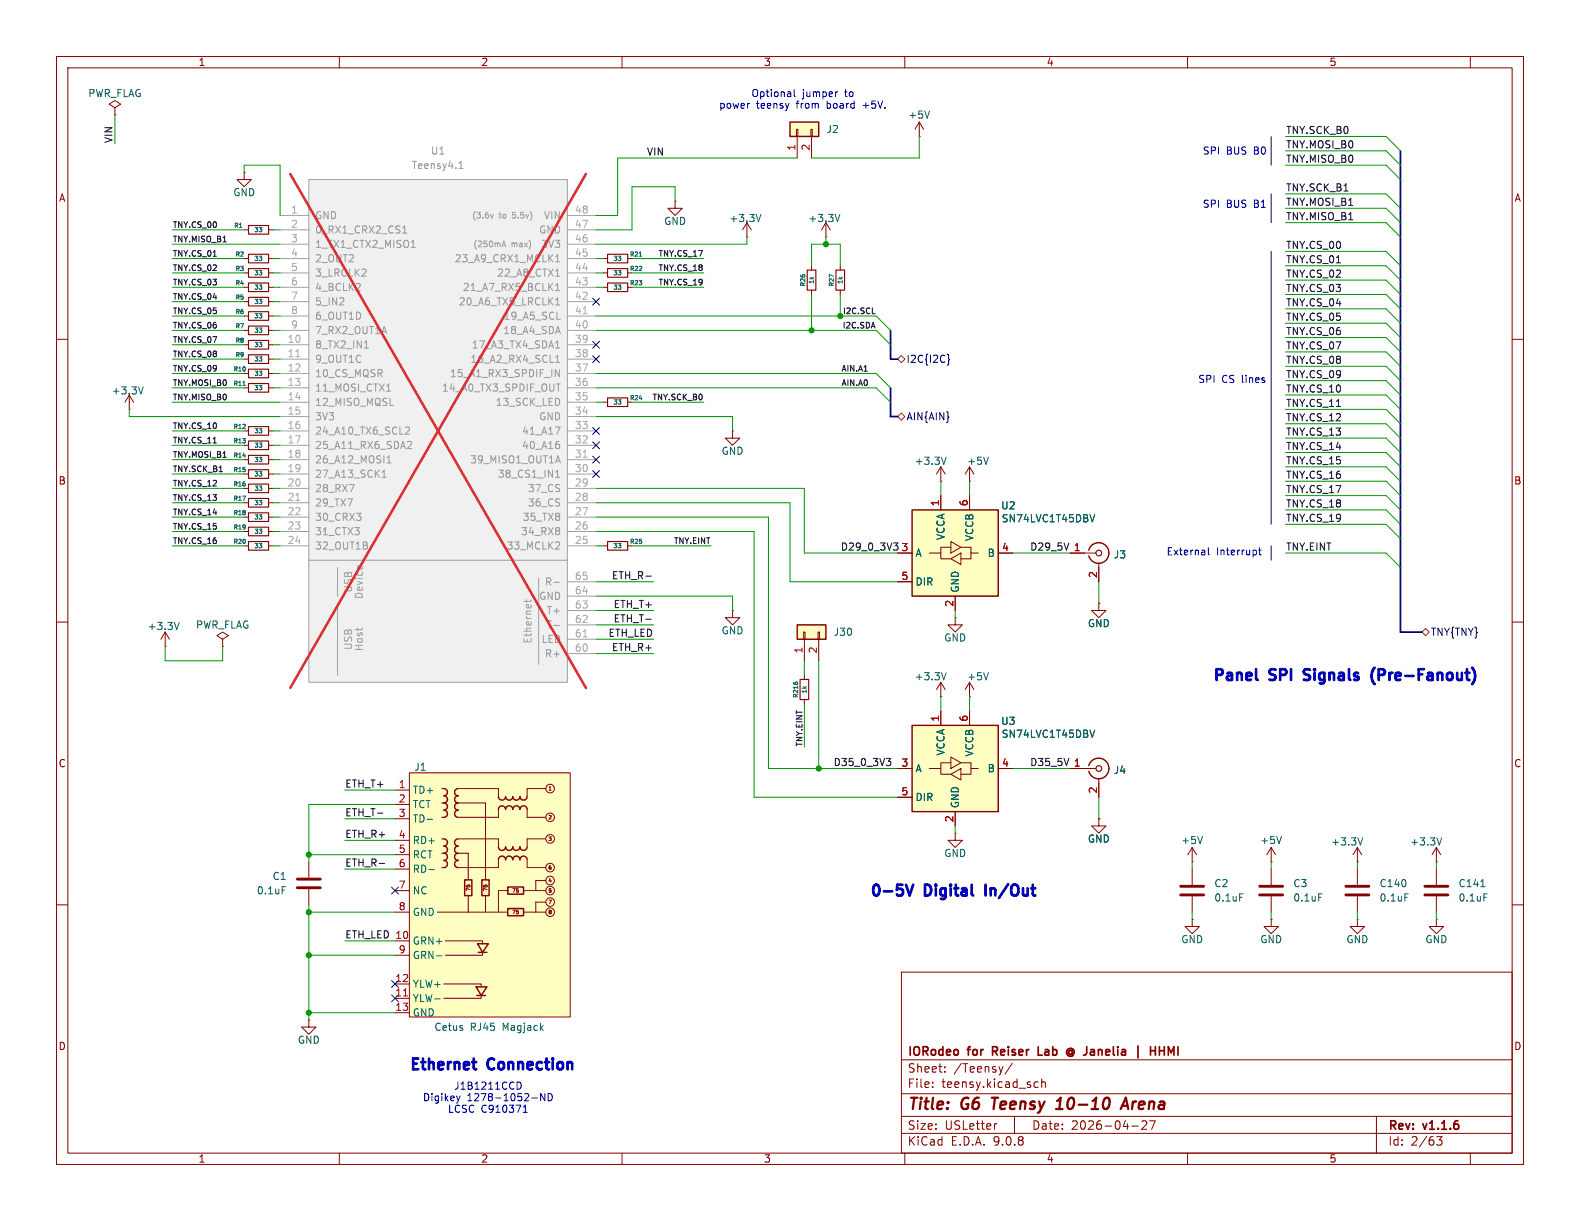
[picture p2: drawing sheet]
<svg xmlns="http://www.w3.org/2000/svg" width="279mm" height="216mm" viewBox="0 0 279 216" stroke-linecap="round" stroke-linejoin="round" font-family="sans-serif">
<defs><g id="words">
<g font-size="2.8" fill="#840000">
<text x="160.4" y="196.8">Title:</text>
<text x="170.1" y="196.8">G6</text>
<text x="176.3" y="196.8">Teensy</text>
<text x="188.5" y="196.8">10-10</text>
<text x="200.9" y="196.8">Arena</text>
</g>
<g font-size="2.7" fill="#0000c2">
<text x="214.2" y="121.1">Panel</text>
<text x="224.6" y="121.1">SPI</text>
<text x="231.8" y="121.1">Signals</text>
<text x="244.7" y="121.1">(Pre-Fanout)</text>
<text x="153.5" y="159.2">0-5V</text>
<text x="163.6" y="159.2">Digital</text>
<text x="175.4" y="159.2">In/Out</text>
<text x="72.1" y="189.9">Ethernet</text>
<text x="86.4" y="189.9">Connection</text>
</g>
<g font-size="2.1" fill="#840000">
<text x="160.4" y="189.9">Sheet:</text>
<text x="160.4" y="187.1">IORodeo</text>
<text x="168.6" y="189.9">/Teensy/</text>
<text x="171.3" y="187.1">for</text>
<text x="176.2" y="187.1">Reiser</text>
<text x="184.8" y="187.1">Lab</text>
<text x="190.5" y="187.1">@ Janelia</text>
<text x="203.9" y="187.1">|</text>
<text x="207.1" y="187.1">HHMI</text>
<text x="160.4" y="192.6">File:</text>
<text x="166.5" y="192.6">teensy.kicad_sch</text>
<text x="160.4" y="202.8">KiCad</text>
<text x="160.4" y="200">Size:</text>
<text x="167.1" y="200">USLetter</text>
<text x="168.1" y="202.8">E.D.A.</text>
<text x="175.7" y="202.8">9.0.8</text>
<text x="182.4" y="200">Date:</text>
<text x="189.4" y="200">2026-04-27</text>
<text x="245.4" y="200.2">Rev:</text>
<text x="245.4" y="202.8">Id:</text>
<text x="249.5" y="202.8">2/63</text>
<text x="251.8" y="200.2">v1.1.6</text>
</g>
<g font-size="1.8" fill="#840000">
<text x="35" y="11.9">1</text>
<text x="85" y="11.9">2</text>
<text x="135" y="11.9">3</text>
<text x="185" y="11.9">4</text>
<text x="235" y="11.9">5</text>
<text x="10.3" y="35.9">A</text>
<text x="267.7" y="35.9">A</text>
<text x="10.3" y="85.9">B</text>
<text x="267.7" y="85.9">B</text>
<text x="10.3" y="135.9">C</text>
<text x="267.7" y="135.9">C</text>
<text x="10.3" y="185.9">D</text>
<text x="267.7" y="185.9">D</text>
<text x="35" y="205.8">1</text>
<text x="85" y="205.8">2</text>
<text x="135" y="205.8">3</text>
<text x="185" y="205.8">4</text>
<text x="235" y="205.8">5</text>
</g>
<g font-size="1.8" fill="#006464">
<text x="15.5" y="17.4">PWR_FLAG</text>
<text x="146.1" y="23.7">J2</text>
<text x="160.5" y="21.2">+5V</text>
<text x="41.1" y="34.9">GND</text>
<text x="117.3" y="40">GND</text>
<text x="128.9" y="39.5">+3.3V</text>
<text x="142.9" y="39.5">+3.3V</text>
<text x="19.7" y="70">+3.3V</text>
<text x="127.5" y="80.6">GND</text>
<text x="161.6" y="82.4">+3.3V</text>
<text x="170.9" y="82.4">+5V</text>
<text x="167.2" y="95.6" transform="rotate(-90 167.2 95.6)">VCCA</text>
<text x="172.3" y="95.8" transform="rotate(-90 172.3 95.8)">VCCB</text>
<text x="176.9" y="90.3">U2</text>
<text x="177" y="92.6">SN74LVC1T45DBV</text>
<text x="161.8" y="98.7">A</text>
<text x="174.5" y="98.7">B</text>
<text x="196.9" y="98.9">J3</text>
<text x="161.8" y="103.7">DIR</text>
<text x="169.8" y="104.9" transform="rotate(-90 169.8 104.9)">GND</text>
<text x="26" y="111.6">+3.3V</text>
<text x="34.6" y="111.4">PWR_FLAG</text>
<text x="127.5" y="112.4">GND</text>
<text x="147.3" y="112.6">J30</text>
<text x="166.9" y="113.6">GND</text>
<text x="192.3" y="111.1">GND</text>
<text x="161.6" y="120.5">+3.3V</text>
<text x="170.9" y="120.5">+5V</text>
<text x="176.9" y="128.4">U3</text>
<text x="177" y="130.7">SN74LVC1T45DBV</text>
<text x="73.2" y="136.5">J1</text>
<text x="161.8" y="136.8">A</text>
<text x="167.2" y="133.7" transform="rotate(-90 167.2 133.7)">VCCA</text>
<text x="172.3" y="133.9" transform="rotate(-90 172.3 133.9)">VCCB</text>
<text x="174.5" y="136.8">B</text>
<text x="196.9" y="137">J4</text>
<text x="72.9" y="140.6">TD+</text>
<text x="72.9" y="143.1">TCT</text>
<text x="161.8" y="141.8">DIR</text>
<text x="169.8" y="143" transform="rotate(-90 169.8 143)">GND</text>
<text x="72.9" y="145.6">TD-</text>
<text x="72.9" y="149.5">RD+</text>
<text x="192.3" y="149.2">GND</text>
<text x="208.8" y="149.5">+5V</text>
<text x="222.8" y="149.5">+5V</text>
<text x="235.3" y="149.7">+3.3V</text>
<text x="249.3" y="149.7">+3.3V</text>
<text x="48.1" y="155.8">C1</text>
<text x="72.9" y="152">RCT</text>
<text x="72.9" y="154.5">RD-</text>
<text x="166.9" y="151.7">GND</text>
<text x="45.3" y="158.3">0.1uF</text>
<text x="72.9" y="158.3">NC</text>
<text x="214.6" y="157.1">C2</text>
<text x="214.6" y="159.6">0.1uF</text>
<text x="228.6" y="157.1">C3</text>
<text x="228.6" y="159.6">0.1uF</text>
<text x="243.8" y="157.1">C140</text>
<text x="243.8" y="159.6">0.1uF</text>
<text x="257.8" y="157.1">C141</text>
<text x="257.8" y="159.6">0.1uF</text>
<text x="72.9" y="162.2">GND</text>
<text x="72.9" y="167.2">GRN+</text>
<text x="208.8" y="167">GND</text>
<text x="222.8" y="167">GND</text>
<text x="238" y="167">GND</text>
<text x="252" y="167">GND</text>
<text x="72.9" y="169.8">GRN-</text>
<text x="72.9" y="174.9">YLW+</text>
<text x="72.9" y="177.4">YLW-</text>
<text x="72.9" y="179.9">GND</text>
<text x="52.6" y="184.8">GND</text>
<text x="76.7" y="182.5">Cetus</text>
<text x="83.1" y="182.5">RJ45</text>
<text x="89" y="182.5">Magjack</text>
</g>
<g font-size="1.8" fill="#0000c2">
<text x="132.8" y="17.4">Optional</text>
<text x="141.9" y="17.4">jumper</text>
<text x="149.5" y="17.4">to</text>
<text x="127.1" y="19.4">power</text>
<text x="133.7" y="19.4">teensy</text>
<text x="141" y="19.4">from</text>
<text x="146.5" y="19.4">board</text>
<text x="153" y="19.4">+5V.</text>
<text x="212.6" y="27.5">SPI</text>
<text x="216.9" y="27.5">BUS</text>
<text x="221.8" y="27.5">B0</text>
<text x="212.6" y="36.9">SPI</text>
<text x="216.9" y="36.9">BUS</text>
<text x="221.8" y="36.9">B1</text>
<text x="211.8" y="67.9">SPI</text>
<text x="216" y="67.9">CS lines</text>
<text x="206.2" y="98.4">External</text>
<text x="215.1" y="98.4">Interrupt</text>
<text x="74.7" y="194.9">Digikey</text>
<text x="79.1" y="197">LCSC C910371</text>
<text x="80.2" y="192.9">J1B1211CCD</text>
<text x="82.6" y="194.9">1278-1052-ND</text>
</g>
<g font-size="1.8" fill="#0f0f0f">
<text x="227.3" y="23.8">TNY.SCK_B0</text>
<text x="20" y="25.4" transform="rotate(-90 20 25.4)">VIN</text>
<text x="114.3" y="27.6">VIN</text>
<text x="227.3" y="26.3">TNY.MOSI_B0</text>
<text x="227.3" y="28.9">TNY.MISO_B0</text>
<text x="227.3" y="33.9">TNY.SCK_B1</text>
<text x="227.3" y="36.5">TNY.MOSI_B1</text>
<text x="227.3" y="39">TNY.MISO_B1</text>
<text x="227.3" y="44.1">TNY.CS_00</text>
<text x="227.3" y="46.6">TNY.CS_01</text>
<text x="227.3" y="51.7">TNY.CS_03</text>
<text x="227.3" y="49.2">TNY.CS_02</text>
<text x="227.3" y="54.3">TNY.CS_04</text>
<text x="227.3" y="59.3">TNY.CS_06</text>
<text x="227.3" y="56.8">TNY.CS_05</text>
<text x="227.3" y="61.9">TNY.CS_07</text>
<text x="227.3" y="64.4">TNY.CS_08</text>
<text x="227.3" y="69.5">TNY.CS_10</text>
<text x="227.3" y="67">TNY.CS_09</text>
<text x="227.3" y="72">TNY.CS_11</text>
<text x="227.3" y="77.1">TNY.CS_13</text>
<text x="227.3" y="74.6">TNY.CS_12</text>
<text x="227.3" y="79.7">TNY.CS_14</text>
<text x="227.3" y="82.2">TNY.CS_15</text>
<text x="227.3" y="84.7">TNY.CS_16</text>
<text x="227.3" y="87.3">TNY.CS_17</text>
<text x="227.3" y="89.8">TNY.CS_18</text>
<text x="227.3" y="92.4">TNY.CS_19</text>
<text x="148.6" y="97.4">D29_0_3V3</text>
<text x="182.1" y="97.4">D29_5V</text>
<text x="227.3" y="97.4">TNY.EINT</text>
<text x="108.1" y="102.5">ETH_R-</text>
<text x="108.4" y="107.6">ETH_T+</text>
<text x="107.5" y="112.7">ETH_LED</text>
<text x="108.4" y="110.1">ETH_T-</text>
<text x="108.1" y="115.2">ETH_R+</text>
<text x="147.3" y="135.5">D35_0_3V3</text>
<text x="182.1" y="135.5">D35_5V</text>
<text x="61" y="139.4">ETH_T+</text>
<text x="61" y="148.2">ETH_R+</text>
<text x="61" y="144.4">ETH_T-</text>
<text x="61" y="153.3">ETH_R-</text>
<text x="61" y="166">ETH_LED 10</text>
</g>
<g font-size="1.8" fill="#989898">
<text x="76.1" y="27.5">U1</text>
<text x="72.7" y="30.1">Teensy4.1</text>
<text x="55.6" y="39">GND</text>
<text x="55.6" y="41.5">0_RX1_CRX2_CS1</text>
<text x="95.2" y="41.5">GND</text>
<text x="96.1" y="39">VIN</text>
<text x="55.6" y="44">1_TX1_CTX2_MISO1</text>
<text x="55.6" y="46.6">2_OUT2</text>
<text x="80.3" y="46.6">23_A9_CRX1_MCLK1</text>
<text x="95.6" y="44">3V3</text>
<text x="55.6" y="49.1">3_LRCLK2</text>
<text x="55.6" y="51.7">4_BCLK2</text>
<text x="81.8" y="51.7">21_A7_RX5_BCLK1</text>
<text x="87.8" y="49.1">22_A8_CTX1</text>
<text x="55.6" y="54.2">5_IN2</text>
<text x="55.6" y="56.7">6_OUT1D</text>
<text x="55.6" y="59.3">7_RX2_OUT1A</text>
<text x="81" y="54.2">20_A6_TX5_LRCLK1</text>
<text x="88.9" y="59.3">18_A4_SDA</text>
<text x="89" y="56.7">19_A5_SCL</text>
<text x="55.6" y="61.8">8_TX2_IN1</text>
<text x="55.6" y="64.4">9_OUT1C</text>
<text x="83.1" y="64.4">16_A2_RX4_SCL1</text>
<text x="83.3" y="61.8">17_A3_TX4_SDA1</text>
<text x="55.6" y="66.9">10_CS_MQSR</text>
<text x="55.6" y="69.4">11_MOSI_CTX1</text>
<text x="55.6" y="72">12_MISO_MQSL</text>
<text x="78.1" y="69.4">14_A0_TX3_SPDIF_OUT</text>
<text x="79.5" y="66.9">15_A1_RX3_SPDIF_IN</text>
<text x="87.6" y="72">13_SCK_LED</text>
<text x="55.6" y="77.1">24_A10_TX6_SCL2</text>
<text x="55.6" y="74.5">3V3</text>
<text x="92.2" y="77.1">41_A17</text>
<text x="95.2" y="74.5">GND</text>
<text x="55.6" y="79.6">25_A11_RX6_SDA2</text>
<text x="55.6" y="82.1">26_A12_MOSI1</text>
<text x="83" y="82.1">39_MISO1_OUT1A</text>
<text x="92.2" y="79.6">40_A16</text>
<text x="55.6" y="84.7">27_A13_SCK1</text>
<text x="55.6" y="87.2">28_RX7</text>
<text x="55.6" y="89.8">29_TX7</text>
<text x="87.9" y="84.7">38_CS1_IN1</text>
<text x="93.2" y="87.2">37_CS</text>
<text x="93.2" y="89.8">36_CS</text>
<text x="55.6" y="92.3">30_CRX3</text>
<text x="55.6" y="94.8">31_CTX3</text>
<text x="92" y="94.8">34_RX8</text>
<text x="92.3" y="92.3">35_TX8</text>
<text x="55.6" y="97.4">32_OUT1B</text>
<text x="89.5" y="97.4">33_MCLK2</text>
<text x="95.2" y="106.3">GND</text>
<text x="96.3" y="103.7">R-</text>
<text x="95.7" y="113.9">LED</text>
<text x="96.6" y="108.8">T+</text>
<text x="96.6" y="111.4">T-</text>
<text x="96.3" y="116.4">R+</text>
</g>
<g font-size="1.8" fill="#a90000">
<text x="140.7" y="26.7" transform="rotate(-90 140.7 26.7)">1</text>
<text x="143.3" y="26.7" transform="rotate(-90 143.3 26.7)">2</text>
<text x="166.1" y="89.6" transform="rotate(-90 166.1 89.6)">1</text>
<text x="171.2" y="89.6" transform="rotate(-90 171.2 89.6)">6</text>
<text x="159.3" y="97.5">3</text>
<text x="177.1" y="97.5">4</text>
<text x="189.8" y="97.5">1</text>
<text x="159.3" y="102.6">5</text>
<text x="168.7" y="107.4" transform="rotate(-90 168.7 107.4)">2</text>
<text x="194.1" y="102.3" transform="rotate(-90 194.1 102.3)">2</text>
<text x="142" y="115.6" transform="rotate(-90 142 115.6)">1</text>
<text x="144.5" y="115.6" transform="rotate(-90 144.5 115.6)">2</text>
<text x="166.1" y="127.7" transform="rotate(-90 166.1 127.7)">1</text>
<text x="171.2" y="127.7" transform="rotate(-90 171.2 127.7)">6</text>
<text x="159.3" y="135.6">3</text>
<text x="177.1" y="135.6">4</text>
<text x="189.8" y="135.6">1</text>
<text x="70.4" y="139.4">1</text>
<text x="70.4" y="142">2</text>
<text x="159.3" y="140.7">5</text>
<text x="194.1" y="140.4" transform="rotate(-90 194.1 140.4)">2</text>
<text x="70.4" y="144.5">3</text>
<text x="70.4" y="148.3">4</text>
<text x="168.7" y="145.5" transform="rotate(-90 168.7 145.5)">2</text>
<text x="70.4" y="150.9">5</text>
<text x="70.4" y="153.4">6</text>
<text x="70.4" y="157.2">7</text>
<text x="70.4" y="161">8</text>
<text x="69.8" y="173.7">12</text>
<text x="70.4" y="168.7">9</text>
<text x="69.8" y="176.3">11</text>
<text x="69.8" y="178.8">13</text>
</g>
<g font-size="1.8" fill="#aaa">
<text x="51.4" y="37.8">1</text>
<text x="51.4" y="40.4">2</text>
<text x="101.6" y="37.8">48</text>
<text x="101.6" y="40.4">47</text>
<text x="51.4" y="42.9">3</text>
<text x="51.4" y="45.5">4</text>
<text x="101.6" y="45.5">45</text>
<text x="101.6" y="42.9">46</text>
<text x="51.4" y="48">5</text>
<text x="51.4" y="50.5">6</text>
<text x="51.4" y="53.1">7</text>
<text x="101.6" y="48">44</text>
<text x="101.6" y="50.5">43</text>
<text x="101.6" y="53.1">42</text>
<text x="51.4" y="55.6">8</text>
<text x="51.4" y="58.2">9</text>
<text x="101.6" y="55.6">41</text>
<text x="101.6" y="58.2">40</text>
<text x="50.8" y="60.7">10</text>
<text x="50.8" y="63.2">11</text>
<text x="50.8" y="65.8">12</text>
<text x="101.6" y="60.7">39</text>
<text x="101.6" y="63.2">38</text>
<text x="101.6" y="65.8">37</text>
<text x="50.8" y="68.3">13</text>
<text x="50.8" y="70.9">14</text>
<text x="101.6" y="68.3">36</text>
<text x="101.6" y="70.9">35</text>
<text x="50.8" y="75.9">16</text>
<text x="50.8" y="73.4">15</text>
<text x="101.6" y="75.9">33</text>
<text x="101.6" y="73.4">34</text>
<text x="50.8" y="78.5">17</text>
<text x="50.8" y="81">18</text>
<text x="50.8" y="83.6">19</text>
<text x="101.6" y="78.5">32</text>
<text x="101.6" y="81">31</text>
<text x="101.6" y="83.6">30</text>
<text x="50.8" y="86.1">20</text>
<text x="50.8" y="88.6">21</text>
<text x="101.6" y="86.1">29</text>
<text x="101.6" y="88.6">28</text>
<text x="50.8" y="91.2">22</text>
<text x="50.8" y="93.7">23</text>
<text x="101.6" y="91.2">27</text>
<text x="101.6" y="93.7">26</text>
<text x="50.8" y="96.3">24</text>
<text x="101.6" y="96.3">25</text>
<text x="101.6" y="102.6">65</text>
<text x="101.6" y="105.2">64</text>
<text x="101.6" y="107.7">63</text>
<text x="101.6" y="110.2">62</text>
<text x="101.6" y="112.8">61</text>
<text x="101.6" y="115.3">60</text>
</g>
<g font-size="1.8" fill="#000084">
<text x="160.2" y="64.4">I2C{I2C}</text>
<text x="160.2" y="74.5">AIN{AIN}</text>
<text x="252.9" y="112.6">TNY{TNY}</text>
</g>
<g font-size="1.8" fill="#a1a1a1">
<text x="62.5" y="104.9" transform="rotate(-90 62.5 104.9)">USB</text>
<text x="64.4" y="106" transform="rotate(-90 64.4 106)">Device</text>
<text x="94.2" y="113.9" transform="rotate(-90 94.2 113.9)">Ethernet</text>
<text x="62.5" y="115" transform="rotate(-90 62.5 115)">USB</text>
<text x="64.4" y="115.2" transform="rotate(-90 64.4 115.2)">Host</text>
</g>
<g font-size="1.4" fill="#0f0f0f">
<text x="30.5" y="40.4">TNY.CS_00</text>
<text x="30.5" y="48">TNY.CS_02</text>
<text x="30.5" y="45.4">TNY.CS_01</text>
<text x="30.5" y="42.9">TNY.MISO_B1</text>
<text x="116.3" y="45.4">TNY.CS_17</text>
<text x="116.3" y="48">TNY.CS_18</text>
<text x="30.5" y="53.1">TNY.CS_04</text>
<text x="30.5" y="50.5">TNY.CS_03</text>
<text x="116.3" y="50.5">TNY.CS_19</text>
<text x="30.5" y="58.1">TNY.CS_06</text>
<text x="30.5" y="55.6">TNY.CS_05</text>
<text x="148.9" y="58.1">I2C.SDA</text>
<text x="148.9" y="55.6">I2C.SCL</text>
<text x="30.5" y="65.8">TNY.CS_09</text>
<text x="30.5" y="63.2">TNY.CS_08</text>
<text x="30.5" y="60.7">TNY.CS_07</text>
<text x="148.7" y="65.8">AIN.A1</text>
<text x="30.5" y="68.3">TNY.MOSI_B0</text>
<text x="30.5" y="70.8">TNY.MISO_B0</text>
<text x="115.3" y="70.8">TNY.SCK_B0</text>
<text x="148.7" y="68.3">AIN.A0</text>
<text x="30.5" y="75.9">TNY.CS_10</text>
<text x="30.5" y="78.5">TNY.CS_11</text>
<text x="30.5" y="81">TNY.MOSI_B1</text>
<text x="30.5" y="83.5">TNY.SCK_B1</text>
<text x="30.5" y="88.6">TNY.CS_13</text>
<text x="30.5" y="86.1">TNY.CS_12</text>
<text x="30.5" y="91.2">TNY.CS_14</text>
<text x="30.5" y="93.7">TNY.CS_15</text>
<text x="30.5" y="96.2">TNY.CS_16</text>
<text x="119" y="96.2">TNY.EINT</text>
<text x="142" y="132.1" transform="rotate(-90 142 132.1)">TNY.EINT</text>
</g>
<g font-size="1.4" fill="#a1a1a1">
<text x="83.4" y="38.8">(3.6v</text>
<text x="88.3" y="38.8">to</text>
<text x="90.8" y="38.8">5.5v)</text>
<text x="83.6" y="43.9">(250mA</text>
<text x="90.4" y="43.9">max)</text>
</g>
<g font-size="1.1" fill="#006464">
<text x="41.3" y="40.5">R1</text>
<text x="44.8" y="41.2">33</text>
<text x="41.5" y="45.6">R2</text>
<text x="44.8" y="46.3">33</text>
<text x="108.3" y="46.3">33</text>
<text x="111.3" y="45.6">R21</text>
<text x="41.5" y="53.2">R5</text>
<text x="41.5" y="50.6">R4</text>
<text x="41.5" y="48.1">R3</text>
<text x="44.8" y="53.9">33</text>
<text x="44.8" y="51.4">33</text>
<text x="44.8" y="48.9">33</text>
<text x="108.3" y="48.9">33</text>
<text x="108.3" y="51.4">33</text>
<text x="111.3" y="48.1">R22</text>
<text x="111.3" y="50.6">R23</text>
<text x="142.6" y="50.8" transform="rotate(-90 142.6 50.8)">R26</text>
<text x="144.1" y="50.4" transform="rotate(-90 144.1 50.4)">1k</text>
<text x="147.7" y="50.8" transform="rotate(-90 147.7 50.8)">R27</text>
<text x="149.2" y="50.4" transform="rotate(-90 149.2 50.4)">1k</text>
<text x="41.5" y="55.7">R6</text>
<text x="41.5" y="58.3">R7</text>
<text x="44.8" y="56.5">33</text>
<text x="44.8" y="59">33</text>
<text x="41.2" y="65.9">R10</text>
<text x="41.5" y="63.3">R9</text>
<text x="41.5" y="60.8">R8</text>
<text x="44.8" y="64.1">33</text>
<text x="44.8" y="61.6">33</text>
<text x="41.2" y="68.4">R11</text>
<text x="44.8" y="69.2">33</text>
<text x="44.8" y="66.6">33</text>
<text x="108.3" y="71.7">33</text>
<text x="111.3" y="71">R24</text>
<text x="41.2" y="76">R12</text>
<text x="44.8" y="76.8">33</text>
<text x="41.2" y="83.7">R15</text>
<text x="41.2" y="81.1">R14</text>
<text x="41.2" y="78.6">R13</text>
<text x="44.8" y="81.9">33</text>
<text x="44.8" y="79.3">33</text>
<text x="41.2" y="86.2">R16</text>
<text x="41.2" y="88.7">R17</text>
<text x="44.8" y="84.4">33</text>
<text x="44.8" y="87">33</text>
<text x="44.8" y="89.5">33</text>
<text x="41.2" y="93.8">R19</text>
<text x="41.2" y="91.3">R18</text>
<text x="44.8" y="94.6">33</text>
<text x="44.8" y="92">33</text>
<text x="41.2" y="96.4">R20</text>
<text x="44.8" y="97.1">33</text>
<text x="108.3" y="97.1">33</text>
<text x="111.3" y="96.4">R25</text>
<text x="141.3" y="123.5" transform="rotate(-90 141.3 123.5)">R216</text>
<text x="142.8" y="122.7" transform="rotate(-90 142.8 122.7)">1k</text>
</g>
<g font-size=".9" fill="#840000">
<text x="96.8" y="140">1</text>
<text x="96.8" y="145.1">2</text>
<text x="96.8" y="148.9">3</text>
<text x="96.8" y="154">6</text>
<text x="83.4" y="157.7" transform="rotate(-90 83.4 157.7)">75</text>
<text x="86.4" y="157.7" transform="rotate(-90 86.4 157.7)">75</text>
<text x="90.4" y="158">75</text>
<text x="90.4" y="161.8">75</text>
<text x="96.8" y="156.2">4</text>
<text x="96.8" y="158">5</text>
<text x="96.8" y="160.1">7</text>
<text x="96.8" y="161.8">8</text>
</g>
</g></defs>
<g fill="none" stroke="#840000" stroke-width=".18">
<path d="M10 10h259.4v195.9h-259.4zM12 12h255.4v191.9h-255.4zM60 10v2M110 10v2M160 10v2M210 10v2M260 10v2M43.2 45.7h.7M43.2 55.9h.7M43.2 53.3h.7M43.2 50.8h.7M43.2 40.6h.7"/>
<path d="M47.5 45.7h.8M47.5 55.9h.8M47.5 53.3h.8M47.5 50.8h.8M47.5 40.6h.8M10 60h2M267.4 60h2M10 110h2M267.4 110h2M189.2 135.9h4.6M194.3 137.7v3.3M194.3 144.8v1.3h1.3l-1.3 1.2-1.3-1.2h1.3"/>
<path d="M194.3 144.8h.1M224.8 152.4h.1M224.8 149.9l-.8 1.2M224.8 149.9l.8 1.2M224.8 149.9v2.5M224.8 153.7v2.8M224.8 158.5v2.8M240 152.4h.1M240 149.9v2.5M240 153.7v2.8M240 158.5v2.8M240 149.9l-.7 1.2"/>
<path d="M240 149.9l.8 1.2M10 160h2M159.4 171.9h108v32h-108zM224.8 162.6v1.2h1.3l-1.3 1.3-1.3-1.3h1.3M224.8 162.6h.1M240 162.6v1.2h1.3l-1.3 1.3-1.2-1.3h1.2M240 162.6h.1M267.4 160h2M54.6 180.3v1.3h1.3l-1.3 1.3-1.3-1.3h1.3M54.6 180.3h.1M159.4 197.4h108M159.4 193.4h108"/>
<path d="M159.4 187.4h108M164.9 192.1v.2M164.9 191.4v.1M167.1 189.4v.2M167.1 188.7v.1M176.3 198.7l-.3 .1M179 188l-1.3 1.9M179.4 197.4v3M183 192.2h.6M183 191.4h.6M184.2 191.4l.2-.1 .4 .1 .1 .9M184.2 190.8v1.5"/>
<path d="M200.1 199.1h1.2M201.9 198.3l.6-.1 .2 .1 .1 .3-.9 1.1h.9M203.3 198.2h1l-.7 1.5M243.4 197.4v6.5M60 203.9v2M110 203.9v2M159.4 200.4h108M160 203.9v2M210 203.9v2M254.1 201h.9l-.5 .6 .4 .1v.6l-.2 .2-.6-.1M260 203.9v2"/>
</g>
<path d="M175.4 194.1h1.1M175.9 194.1l-.2 2M186.7 196.1h1.2M186.9 194.7l.7-.6-.3 2M198.2 196.1l.9-2 .4 2M198.4 195.5h1" fill="none" stroke="#840000" stroke-width=".4"/>
<path d="M175.5 185.9h.6M176.1 185.1h-.6v1.5M183.6 185.1v1.5h.7M189 185.4a.59 .59 0 0 1 .8 .2 .59 .59 0 0 1-.1 .8l-.1-.1M189.1 185.8l.3-.1 .2 .2M189.6 186.3l-.2 .1h-.3M189.6 185.7v.6M189.8 186.6l-.5 .2-.3-.1M205 185.8h.9M205.9 185.1v1.5" fill="none" stroke="#840000" stroke-width=".3"/>
<g fill="none" stroke="#840000" stroke-width=".2">
<path d="M43.9 39.9h3.6v1.5h-3.6zM43.9 45h3.6v1.5h-3.6zM43.9 55.1h3.6v1.5h-3.6zM43.9 52.6h3.6v1.5h-3.6zM43.9 50h3.6v1.6h-3.6z"/>
<circle cx="194.3" cy="135.9" r=".51"/>
</g>
<path d="M222.8 156.7h4M222.8 158.2h4M238 156.7h4.1M238 158.2h4.1" fill="none" stroke="#840000" stroke-width=".51"/>
<path d="M226.6 147.9l-.4 1.3M233.2 158.1h.6M241 148.2l-.4 1.2M248.4 158.1h.6" fill="none" stroke="#006464" stroke-width=".18"/>
<path d="M192.5 135.4a1.82 1.82 0 0 1 2-1.3 1.82 1.82 0 0 1 1.6 1.8M196.1 135.9a1.81 1.81 0 0 1-1.6 1.8 1.81 1.81 0 0 1-2-1.3" fill="none" stroke="#840000" stroke-width=".25"/>
<path d="M161.3 90.2h15.2v15.2h-15.2z" fill="#ffffc2"/>
<path d="M161.3 90.2h15.2v15.2h-15.2z" fill="none" stroke="#840000" stroke-width=".25"/>
<g fill="none" stroke="#840000" stroke-width=".18">
<path d="M158.7 97.8h2.6M164.3 97.8h2.1v1h1.7M166.4 87.6v2.6M168.1 96.8h-1.7v1M168.1 95.8l1.8 1-1.8 1zM168.1 98.8l1.8-1v2zM169.9 96.8h1.8v1h1.3M171.4 85.1h.1M171.4 82.6v2.5M171.4 87.6v2.6M171.4 82.6l-.7 1.2M171.4 82.6l.8 1.2"/>
<path d="M171.7 97.8v1h-1.8M176.5 97.8h2.6M158.7 102.9h2.6M168.9 105.4v2.6"/>
</g>
<path d="M174.8 80.8l-.4 1.3M192.7 91l.5 1.3 .4-1.3" fill="none" stroke="#006464" stroke-width=".18"/>
<path d="M72.4 136.7h28.4v43.1h-28.4z" fill="#ffffc2"/>
<g fill="none" stroke="#840000" stroke-width=".18">
<path d="M166.4 85.1h.1M166.4 82.6l-.8 1.2M166.4 82.6l.7 1.2M166.4 82.6v2.5M69.8 139.7h2.6M72.4 136.7h28.4v43.1h-28.4zM78.1 139.4h.4M81.2 139.4h6.9v1.3M96.5 139.4h-3.3v1.3M97.1 139.7h.4M69.8 157.5h2.6M69.8 142.2h2.6"/>
<path d="M69.8 144.8h2.6M69.8 148.6h2.6M69.8 151.1h2.6M69.8 153.7h2.6M78.1 142h.4M78.1 144.5h.4M78.1 148.3h.4M78.1 150.9h.4M78.1 153.4h.4M81.2 142h4.7v13.6M81.2 148.3h6.9v1.3M81.2 150.9h1.6v4.7"/>
<path d="M82.8 158.5v2.8M85.9 158.5v2.8M88.1 143.3v1.2h-6.9M88.1 152.1v1.3h-6.9M89.9 157.5h-1.8v3.8M92.7 157.5h3.8M93.2 143.3v1.2h3.3M93.2 152.1v1.3h3.3M96.5 148.3h-3.3v1.3M96.5 155.7h-1.8v1.8M96.5 159.5h-1.8v1.8M69.8 161.3h2.6"/>
<path d="M69.8 166.4h2.6M69.8 168.9h2.6M69.8 174h2.6M69.8 176.5h2.6M69.8 179.1h2.6M77.3 161.3h12.4M78.5 174h6.6v.5M78.7 166.4h6.6v.5M85.1 176v.5h-6.6M85.3 168.4v.5h-6.6M92.7 161.3h3.8"/>
<circle cx="97.3" cy="139.4" r=".76"/>
<circle cx="97.3" cy="148.3" r=".76"/>
<circle cx="97.3" cy="153.4" r=".76"/>
<circle cx="97.3" cy="159.5" r=".76"/>
<circle cx="97.3" cy="155.7" r=".76"/>
<circle cx="97.3" cy="144.5" r=".76"/>
<circle cx="97.3" cy="157.5" r=".76"/>
<circle cx="97.3" cy="161.3" r=".76"/>
</g>
<g fill="none" stroke="#840000" stroke-width=".25">
<path d="M78.5 139.4a.63 .63 0 0 1 .6 .7 .63 .63 0 0 1-.6 .6 .64 .64 0 0 1 .6 .6 .64 .64 0 0 1-.6 .7 .64 .64 0 0 1 .6 .6 .64 .64 0 0 1-.6 .7 .64 .64 0 0 1 .6 .6 .64 .64 0 0 1-.6 .6M81 139.4a.64 .64 0 0 0-.6 .7 .64 .64 0 0 0 .6 .6 .64 .64 0 0 0-.6 .7 .64 .64 0 0 0 .6 .6 .64 .64 0 0 0-.6 .6 .64 .64 0 0 0 .6 .7 .64 .64 0 0 0-.6 .6 .64 .64 0 0 0 .6 .6M78.5 148.3a.63 .63 0 0 1 .6 .7 .63 .63 0 0 1-.6 .6 .64 .64 0 0 1 .6 .6 .64 .64 0 0 1-.6 .7 .64 .64 0 0 1 .6 .6 .64 .64 0 0 1-.6 .6M78.5 152.1a.63 .63 0 0 1 .6 .7 .63 .63 0 0 1-.6 .6M81 148.3a.64 .64 0 0 0-.6 .7 .64 .64 0 0 0 .6 .6 .64 .64 0 0 0-.6 .6 .64 .64 0 0 0 .6 .7 .64 .64 0 0 0-.6 .6 .64 .64 0 0 0 .6 .6M81 152.1a.64 .64 0 0 0-.6 .7 .64 .64 0 0 0 .6 .6M82.2 155.6h1.2v2.8h-1.2zM85.2 155.6h1.3v2.8h-1.3zM88.1 143.1a.64 .64 0 0 1 .7-.6 .64 .64 0 0 1 .6 .6M89.4 143.1a.64 .64 0 0 1 .6-.6 .64 .64 0 0 1 .7 .6 .64 .64 0 0 1 .6-.6 .64 .64 0 0 1 .6 .6 .64 .64 0 0 1 .7-.6 .64 .64 0 0 1 .6 .6M89.8 156.8h2.8v1.3h-2.8zM93.2 140.8a.64 .64 0 0 1-.6 .7 .64 .64 0 0 1-.7-.7 .64 .64 0 0 1-.6 .7 .64 .64 0 0 1-.6-.7 .64 .64 0 0 1-.7 .7 .64 .64 0 0 1-.6-.7 .64 .64 0 0 1-.6 .7 .64 .64 0 0 1-.7-.7"/>
<path d="M93.2 149.7a.64 .64 0 0 1-.6 .7 .64 .64 0 0 1-.7-.7 .64 .64 0 0 1-.6 .7 .64 .64 0 0 1-.6-.7 .64 .64 0 0 1-.7 .7 .64 .64 0 0 1-.6-.7 .64 .64 0 0 1-.6 .7 .64 .64 0 0 1-.7-.7M93.2 152a.64 .64 0 0 0-.6-.6 .64 .64 0 0 0-.7 .6 .64 .64 0 0 0-.6-.6 .64 .64 0 0 0-.6 .6 .64 .64 0 0 0-.7-.6 .64 .64 0 0 0-.6 .6 .64 .64 0 0 0-.6-.6 .64 .64 0 0 0-.7 .6M84.2 174.5h1.9l-1 1.5zM84.3 176h1.6M84.5 166.9h1.9l-1.1 1.5zM84.6 168.4h1.5M89.8 160.7h2.8v1.2h-2.8z"/>
</g>
<path d="M167.3 80.8l-.4 1.3M75.5 144.9h1M75.8 153.8h1M77.2 169h.9" fill="none" stroke="#006464" stroke-width=".18"/>
<path d="M71.4 176.1h.7" fill="none" stroke="#a90000" stroke-width=".18"/>
<path d="M54.6 31.8h45.7v88.9h-45.7z" fill="#f0f0f0"/>
<g fill="none" stroke="#a1a1a1" stroke-width=".18">
<path d="M49.5 38.1h5.1M54.6 31.8h45.7v88.9h-45.7zM87.2 37.9l-.2 .7M100.3 38.1h5.1M49.5 48.3h5.1M49.5 50.8h5.1M49.5 53.3h5.1M49.5 55.9h5.1M49.5 58.4h5.1M49.5 45.7h5.1M49.5 40.6h5.1M49.5 43.2h5.1"/>
<path d="M88.8 43.6l.3-1 .3 1M88.9 43.4h.4M100.3 48.3h5.1M100.3 50.8h5.1M100.3 53.3h5.1M100.3 55.9h5.1M100.3 58.4h5.1M100.3 45.7h5.1M100.3 40.6h5.1M100.3 43.2h5.1M49.5 61h5.1M49.5 63.5h5.1"/>
<path d="M49.5 66h5.1M49.5 68.6h5.1M49.5 71.1h5.1M49.5 76.2h5.1M49.5 78.7h5.1M49.5 73.7h5.1M100.3 61h5.1M100.3 63.5h5.1M100.3 66h5.1M100.3 68.6h5.1M100.3 71.1h5.1M100.3 76.2h5.1"/>
<path d="M100.3 78.7h5.1M100.3 73.7h5.1M49.5 81.3h5.1M49.5 83.8h5.1M49.5 86.4h5.1M49.5 88.9h5.1M49.5 91.4h5.1M49.5 94h5.1M49.5 96.5h5.1M54.6 99.1h45.7M100.3 81.3h5.1M100.3 83.8h5.1"/>
<path d="M100.3 86.4h5.1M100.3 88.9h5.1M100.3 91.4h5.1M100.3 94h5.1M100.3 96.5h5.1M59.7 100.3v5.1M59.7 106.7v12.7M63.3 100.1h.2l.2 .6M93.1 106v.5M93.9 106l-.2 .3h-1M95.2 102.2v15.3M100.3 102.9h5.1"/>
<path d="M100.3 105.4h5.1M100.3 108h5.1M100.3 110.5h5.1M100.3 113h5.1M100.3 115.6h5.1"/>
</g>
<g fill="none" stroke="#989898" stroke-width=".18">
<path d="M81.2 29.8h.7M81.2 28.9l.3-.4v1.3M71.2 41.2h.7M71.3 40.3l.3-.4v1.3M72.7 43.8h.7M98.2 53l.4-.4v1.3M98.2 46.3h.8M98.2 45.4l.4-.4v1.3M98.2 50.5l.4-.4v1.3M98.2 48.8h.8M98.2 51.4h.8M98.2 53.9h.8"/>
<path d="M98.5 56.5h.6M64.4 61.5h.8M68.4 69.2h.7M71.9 75.5l.4 .1 .1 .3-.8 .9h.8M72.2 78l.5 .1 .1 .3-.8 .9h.8M98.2 65.3l.7 1.3v-1.3M98.2 75.5h.8l-.5 1.3M98.2 61.5h.8M98.2 63.2l.4-.4v1.3M98.2 64.1h.8M98.4 67.9h.7M98.5 60.5l.1-.2v1.2"/>
<path d="M98.9 78.6l.1 .2-.1 .5M61.8 85.7h.8l-.5 1.2M67.6 84.4h.7M67.6 83.5l.3-.4v1.3M68.4 81.9h.8M68.4 81l.4-.4v1.3M98.2 84.4h.8M98.2 83.5l.4-.4v1.3M98.4 81.5h.6M98.7 80.6l.4 1.3M98.9 95.9l.1 .2-.1 .3-.7 .7h.8M97.9 103h1"/>
<path d="M97.9 110.6h1"/>
</g>
<path d="M103.1 55.5h.7M52.3 63.1h.7M52.3 88.5h.7M103.1 80.9h.7M103.1 112.6h.7" fill="none" stroke="#aaa" stroke-width=".18"/>
<path d="M51.3 30.8l52.3 90.8M103.6 30.8l-52.3 90.8" fill="none" stroke="#e12e31" stroke-width=".46"/>
<g fill="none" stroke="#840000" stroke-width=".2">
<path d="M43.9 47.5h3.6v1.5h-3.6zM107.4 47.5h3.6v1.5h-3.6zM107.4 45h3.6v1.5h-3.6zM107.4 50h3.6v1.6h-3.6zM142.7 47.8h1.6v3.5h-1.6zM147.8 47.8h1.6v3.5h-1.6zM107.4 70.4h3.6v1.5h-3.6zM43.9 95.8h3.6v1.5h-3.6zM43.9 93.2h3.6v1.5h-3.6zM43.9 90.7h3.6v1.5h-3.6zM43.9 83.1h3.6v1.5h-3.6z"/>
<circle cx="194.3" cy="97.8" r=".51"/>
</g>
<g fill="none" stroke="#840000" stroke-width=".18">
<path d="M20.3 19.1l1-.7-1-.6-1 .6 1 .7v1.2M20.3 20.3h.1M43.2 30.5v1.3h1.2l-1.2 1.2-1.3-1.2h1.3M43.2 30.5h.1M119.4 35.6v1.2h1.2l-1.2 1.3-1.3-1.3h1.3M119.4 35.6h.1M132.1 39.4l-.8 1.2M132.1 39.4l.7 1.2M132.1 39.4v2.5M146 39.4l-.7 1.2M146 39.4l.8 1.2M146 39.4v2.5"/>
<path d="M43.2 48.3h.7M47.5 48.3h.8M106.7 48.3h.7M106.7 45.7h.7M106.7 50.8h.7M132.1 41.9h.1M143.5 47v.8M143.5 51.3v.8M146 41.9h.1M148.6 47v.8M148.6 51.3v.8M22.9 72.4h.1"/>
<path d="M22.9 69.9l-.8 1.2M22.9 69.9l.7 1.2M22.9 69.9v2.5M106.7 71.1h.7M129.5 76.2v1.3h1.3l-1.3 1.2-1.2-1.2h1.2M129.5 76.2h.1M43.2 96.5h.7M43.2 94h.7M43.2 91.4h.7M43.2 83.8h.7M47.5 96.5h.8M47.5 94h.8"/>
<path d="M47.5 91.4h.8M47.5 83.8h.8M189.2 97.8h4.6M194.3 99.6v3.3M194.3 106.7v1.3h1.3l-1.3 1.2-1.3-1.2h1.3M194.3 106.7h.1M54.6 152.4v2.8M54.6 157.2v2.8M210.8 152.4h.1M210.8 149.9v2.5M210.8 153.7v2.8M210.8 158.5v2.8"/>
<path d="M210.8 149.9l-.7 1.2M210.8 149.9l.8 1.2M254 152.4h.1M254 149.9l-.8 1.2M254 149.9l.8 1.2M254 149.9v2.5M254 153.7v2.8M254 158.5v2.8M210.8 162.6v1.2h1.3l-1.3 1.3-1.3-1.3h1.3M210.8 162.6h.1M254 162.6v1.2h1.3l-1.3 1.3-1.3-1.3h1.3M254 162.6h.1"/>
</g>
<path d="M134.5 37.9l-.4 1.3M148.5 37.9l-.4 1.3M113 45.3h.5M25.3 68.4l-.4 1.3M49.9 156.8h.6M212.6 147.9l-.4 1.3M219.2 158.1h.6M254.9 148.2l-.4 1.2M261.9 156.8h.7M262.4 158.1h.6" fill="none" stroke="#006464" stroke-width=".18"/>
<path d="M52.6 155.4h4M52.6 157h4M208.8 156.7h4.1M208.8 158.2h4.1M252 156.7h4M252 158.2h4" fill="none" stroke="#840000" stroke-width=".51"/>
<path d="M192.5 97.3a1.82 1.82 0 0 1 2-1.3 1.82 1.82 0 0 1 1.6 1.8M196.1 97.8a1.81 1.81 0 0 1-1.6 1.8 1.81 1.81 0 0 1-2-1.3" fill="none" stroke="#840000" stroke-width=".25"/>
<path d="M139.7 21.6h5.1v2.5h-5.1z" fill="#ffffc2"/>
<path d="M139.7 21.6h5.1v2.5h-5.1z" fill="none" stroke="#840000" stroke-width=".25"/>
<g fill="none" stroke="#840000" stroke-width=".18">
<path d="M140.8 22.9h.3v1.2h-.3zM141 24.1v3.8M143.4 22.9h.2v1.2h-.2zM143.5 24.1v3.8M162.6 24.1h.1M162.6 21.6l-.8 1.3M162.6 21.6l.7 1.3M162.6 21.6v2.5M43.2 68.6h.7M43.2 76.2h.7M47.5 68.6h.8M47.5 76.2h.8"/>
<path d="M43.2 81.3h.7M47.5 81.3h.8M168.9 109.2v1.3h1.3l-1.3 1.3-1.3-1.3h1.3M168.9 109.2h.1M166.4 123.2h.1M166.4 120.7l-.8 1.2M166.4 120.7l.7 1.2M166.4 120.7v2.5M171.4 123.2h.1M171.4 120.7l-.7 1.2M171.4 120.7l.8 1.2M171.4 120.7v2.5"/>
<path d="M168.9 147.3v1.3h1.3l-1.3 1.3-1.3-1.3h1.3M168.9 147.3h.1"/>
</g>
<path d="M164.4 19.6l-.4 1.3M42.9 68.2h.5M167.3 118.9l-.4 1.3M174.8 118.9l-.4 1.3" fill="none" stroke="#006464" stroke-width=".18"/>
<path d="M43.9 67.8h3.6v1.5h-3.6zM43.9 75.4h3.6v1.6h-3.6zM43.9 80.5h3.6v1.5h-3.6z" fill="none" stroke="#840000" stroke-width=".2"/>
<path d="M161.3 128.3h15.2v15.2h-15.2z" fill="#ffffc2"/>
<path d="M161.3 128.3h15.2v15.2h-15.2z" fill="none" stroke="#840000" stroke-width=".25"/>
<g fill="none" stroke="#840000" stroke-width=".18">
<path d="M43.2 78.7h.7M43.2 66h.7M47.5 78.7h.8M47.5 66h.8M43.2 86.4h.7M47.5 86.4h.8M129.5 108v1.2h1.3l-1.3 1.3-1.2-1.3h1.2M129.5 108h.1M158.7 135.9h2.6M164.3 135.9h2.1v1h1.7M166.4 125.7v2.6M168.1 134.9h-1.7v1"/>
<path d="M168.1 133.9l1.8 1-1.8 1zM168.1 136.9l1.8-1v2zM169.9 134.9h1.8v1h1.3M171.4 125.7v2.6M171.7 135.9v1h-1.8M176.5 135.9h2.6M158.7 141h2.6M168.9 143.5v2.6"/>
</g>
<path d="M192.7 129.1l.5 1.3 .4-1.3" fill="none" stroke="#006464" stroke-width=".18"/>
<path d="M43.9 78h3.6v1.5h-3.6zM43.9 65.3h3.6v1.5h-3.6zM43.9 85.6h3.6v1.5h-3.6z" fill="none" stroke="#840000" stroke-width=".2"/>
<path d="M141 110.5h5v2.5h-5z" fill="#ffffc2"/>
<path d="M141 110.5h5v2.5h-5z" fill="none" stroke="#840000" stroke-width=".25"/>
<g fill="none" stroke="#840000" stroke-width=".18">
<path d="M43.2 58.4h.7M47.5 58.4h.8M43.2 63.5h.7M43.2 61h.7M47.5 63.5h.8M47.5 61h.8M43.2 88.9h.7M47.5 88.9h.8M106.7 96.5h.7M158.7 97.8h2.6M166.4 87.6v2.6M171.4 87.6v2.6"/>
<path d="M176.5 97.8h2.6M189.2 97.8h2.6M29.2 114.3h.1M29.2 111.8l-.8 1.2M29.2 111.8l.8 1.2M29.2 111.8v2.5M39.4 113l1-.6-1-.6-1 .6 1 .6v1.3M39.4 114.3h.1M142.1 111.8h.3v1.2h-.3zM142.2 113v3.8M142.2 119.4v.7M144.7 111.8h.2v1.2h-.2z"/>
<path d="M144.8 113v3.8M158.7 102.9h2.6M168.9 105.4v2.6M194.3 106.7h.1M194.3 100.3v2.6M142.2 123.7v.8M158.7 135.9h2.6M166.4 125.7v2.6M171.4 125.7v2.6M176.5 135.9h2.6M189.2 135.9h2.6M194.3 138.4v2.6"/>
<path d="M158.7 141h2.6M168.9 143.5v2.6M194.3 144.8h.1"/>
</g>
<path d="M43.9 57.7h3.6v1.5h-3.6zM43.9 62.7h3.6v1.6h-3.6zM43.9 60.2h3.6v1.5h-3.6zM43.9 88.1h3.6v1.6h-3.6zM107.4 95.8h3.6v1.5h-3.6zM141.5 120.1h1.5v3.6h-1.5z" fill="none" stroke="#840000" stroke-width=".2"/>
<path d="M192.7 91l.5 1.3 .4-1.3M31.7 110.1l-.4 1.2M140.3 120.7v.1M140.6 120.7l.1-.1 .4 .1M192.7 129.1l.5 1.3 .4-1.3" fill="none" stroke="#006464" stroke-width=".18"/>
<path d="M158.7 73.7l.7-.7 .6 .7-.6 .6zM158.7 63.5l.7-.6 .6 .6-.6 .6zM251.5 111.8l.6-.7 .6 .7-.6 .6z" fill="none" stroke="#725600" stroke-width=".18"/>
<g fill="none" stroke="#000084" stroke-width=".18">
<path d="M104.8 52.7l1.2 1.2M106 52.7l-1.2 1.2M104.8 78.1l1.2 1.2M104.8 60.4l1.2 1.2M104.8 62.9l1.2 1.2M104.8 75.6l1.2 1.2M106 78.1l-1.2 1.2M106 60.4l-1.2 1.2M106 62.9l-1.2 1.2M106 75.6l-1.2 1.2M167.5 62.6l.2 .2v.6l.2 .2-.2 .2v.6l-.2 .2M104.8 80.7l1.2 1.2"/>
<path d="M104.8 83.2l1.2 1.2M106 80.7l-1.2 1.2M106 83.2l-1.2 1.2M69.2 156.9l1.3 1.2M70.5 156.9l-1.3 1.2M69.2 173.4l1.3 1.2M69.2 175.9l1.3 1.2M70.5 173.4l-1.3 1.2M70.5 175.9l-1.3 1.2"/>
</g>
<path d="M37.7 45.3h.6M236.3 46.5h.7M37.7 78.3h.6M152.8 65.6h.6M236.3 71.9h.7M158 96h.8l-.4 .5 .3 .1 .1 .1M158.8 97l-.3 .3h-.3M114.2 101.9h1M114.2 109.5h1M156.7 134.1h.8l-.4 .5 .4 .1v.4l-.2 .3h-.4M66.7 143.8h1M67 152.7h1" fill="none" stroke="#0f0f0f" stroke-width=".18"/>
<g fill="none" stroke="#0000c2" stroke-width=".18">
<path d="M140.4 15.8v1.1l.2 .2M148.1 16.2l-.2 .1M224.8 24.1v5.1M224.8 34.3v5.1M224.8 44.5v48.2M213.7 96.8v1.1l.2 .2M222.6 97.3h.4M222.7 96.8v1.1l.3 .2M224.8 96.5v2.6M81.3 193.8l-.3 .8M91.4 191.3a.64 .64 0 0 1 .8 .7 .64 .64 0 0 1-.8 .6M92.5 196.7h.8"/>
<path d="M92.5 195.8l.4-.4v1.3M94 194.2h1M96.3 193.4v1.2l-.7-1.2v1.2M96.9 193.4a.64 .64 0 0 1 .8 .6 .64 .64 0 0 1-.8 .6z"/>
</g>
<path d="M247.6 26.7v85.1h3.9M157.5 58.4v5.1h1.2M157.5 68.6v5.1h1.2" fill="none" stroke="#000084" stroke-width=".3"/>
<g fill="none" stroke="#009600" stroke-width=".18">
<path d="M20.3 20.3v5.1M43.2 30.5v-1.3h6.3v8.9M119.4 35.6v-2.6h-7.6v7.6h-6.4M141 27.9h-31.8v10.2h-3.8M162.6 24.1v3.8h-19.1M227.3 39.4h17.8l2.5 2.5M227.3 26.7h17.8l2.5 2.5M227.3 29.2h17.8l2.5 2.6M227.3 36.8h17.8l2.5 2.6M227.3 34.3h17.8l2.5 2.5M227.3 24.1h17.8l2.5 2.6M30.5 58.4h12.7"/>
<path d="M30.5 48.3h12.7M30.5 55.9h12.7M30.5 53.3h12.7M30.5 50.8h12.7M30.5 43.2h19M30.5 45.7h12.7M30.5 40.6h12.7M48.3 58.4h1.2M48.3 48.3h1.2M48.3 55.9h1.2M48.3 53.3h1.2M48.3 50.8h1.2"/>
<path d="M48.3 45.7h1.2M48.3 40.6h1.2M105.4 58.4h49.5l2.6 2.6M105.4 48.3h1.3M105.4 55.9h49.5l2.6 2.5M105.4 50.8h1.3M105.4 45.7h1.3M111.8 48.3h12.7M111.8 50.8h12.7M111.8 45.7h12.7M132.1 41.9v1.3h-26.7M143.5 47v-3.8h5.1v3.8"/>
<path d="M143.5 52.1v6.3M146 41.9v1.3M148.6 52.1v3.8M227.3 52.1h17.8l2.5 2.5M227.3 44.5h17.8l2.5 2.5M227.3 57.2h17.8l2.5 2.5M227.3 54.6h17.8l2.5 2.6M227.3 59.7h17.8l2.5 2.5M227.3 47h17.8l2.5 2.5M227.3 49.5h17.8l2.5 2.6M22.9 72.4v1.3h26.6M30.5 71.1h19"/>
<path d="M30.5 78.7h12.7M30.5 66h12.7M30.5 68.6h12.7M30.5 76.2h12.7M30.5 61h12.7M30.5 63.5h12.7M48.3 78.7h1.2M48.3 66h1.2M48.3 68.6h1.2M48.3 76.2h1.2M48.3 61h1.2M48.3 63.5h1.2"/>
<path d="M105.4 71.1h1.3M105.4 66h49.5l2.6 2.6M105.4 73.7h24.1v2.5M105.4 68.6h49.5l2.6 2.5M111.8 71.1h12.7M227.3 72.4h17.8l2.5 2.5M227.3 77.5h17.8l2.5 2.5M227.3 69.9h17.8l2.5 2.5M227.3 74.9h17.8l2.5 2.6M227.3 67.3h17.8l2.5 2.6M227.3 64.8h17.8l2.5 2.5M227.3 62.2h17.8l2.5 2.6"/>
<path d="M30.5 96.5h12.7M30.5 94h12.7M30.5 91.4h12.7M30.5 88.9h12.7M30.5 81.3h12.7M30.5 86.4h12.7M30.5 83.8h12.7M48.3 96.5h1.2M48.3 94h1.2M48.3 91.4h1.2M48.3 88.9h1.2M48.3 81.3h1.2"/>
<path d="M48.3 86.4h1.2M48.3 83.8h1.2M105.4 96.5h1.3M105.4 94h27.9v47h25.4M105.4 91.4h30.5v44.5h22.8M105.4 88.9h34.3v14h19M105.4 86.4h36.8v11.4h16.5M111.8 96.5h13.9M166.4 85.1v2.5M171.4 85.1v2.5M179.1 97.8h10.1M227.3 82.6h17.8l2.5 2.5"/>
<path d="M227.3 92.7h17.8l2.5 2.6M227.3 97.8h17.8l2.5 2.5M227.3 90.2h17.8l2.5 2.5M227.3 85.1h17.8l2.5 2.5M227.3 87.6h17.8l2.5 2.6M227.3 80h17.8l2.5 2.6M29.2 114.3v2.5h10.2v-2.5M105.4 105.4h24.1v2.6M105.4 115.6h10.2M105.4 102.9h10.2M105.4 110.5h10.2M105.4 108h10.2"/>
<path d="M105.4 113h10.2M142.2 116.8v2.6M144.8 116.8v19.1M168.9 108v1.2M194.3 102.9v3.8M61 139.7h8.8M142.2 124.5v7.6M166.4 123.2v2.5M171.4 123.2v2.5M179.1 135.9h10.1M54.6 151.1h15.2M61 153.7h8.8"/>
<path d="M61 144.8h8.8M61 148.6h8.8M69.8 142.2h-15.2v10.2M168.9 146.1v1.2M194.3 141v3.8M210.8 152.4v1.3M224.8 152.4v1.3M240 152.4v1.3M254 152.4v1.3M54.6 160v20.3M54.6 168.9h15.2M54.6 179.1h15.2"/>
<path d="M54.6 161.3h15.2M61 166.4h8.8M210.8 161.3v1.3M224.8 161.3v1.3M240 161.3v1.3M254 161.3v1.3"/>
</g>
<path d="M222.1 118.3v1.7l.3 .2M231.4 118.3l-.7 .1a.45 .45 0 0 0-.1 .5 .45 .45 0 0 0 .3 .3l.4 .1M243.1 118.1a2.18 2.18 0 0 0 0 2.9M243.8 119.3h.7M244.5 118.3h-.7v1.9M260.3 118.1l.3 .3M230.6 120.1l.7 .1M160.2 156.4l.7 1.9 .6-1.9M174.3 156.4v1.9M83.5 187.8h.7M83.8 187.2v1.6l.1 .2 .3 .1" fill="none" stroke="#0000c2" stroke-width=".48"/>
<g fill="#009600" stroke="#009600" stroke-width=".18">
<circle cx="143.5" cy="58.4" r=".46"/>
<circle cx="148.6" cy="55.9" r=".46"/>
<circle cx="146" cy="43.2" r=".46"/>
<circle cx="54.6" cy="151.1" r=".46"/>
<circle cx="54.6" cy="161.3" r=".46"/>
<circle cx="54.6" cy="179.1" r=".46"/>
<circle cx="54.6" cy="168.9" r=".46"/>
<circle cx="144.8" cy="135.9" r=".46"/>
</g>
<use href="#words"/>
</svg>
